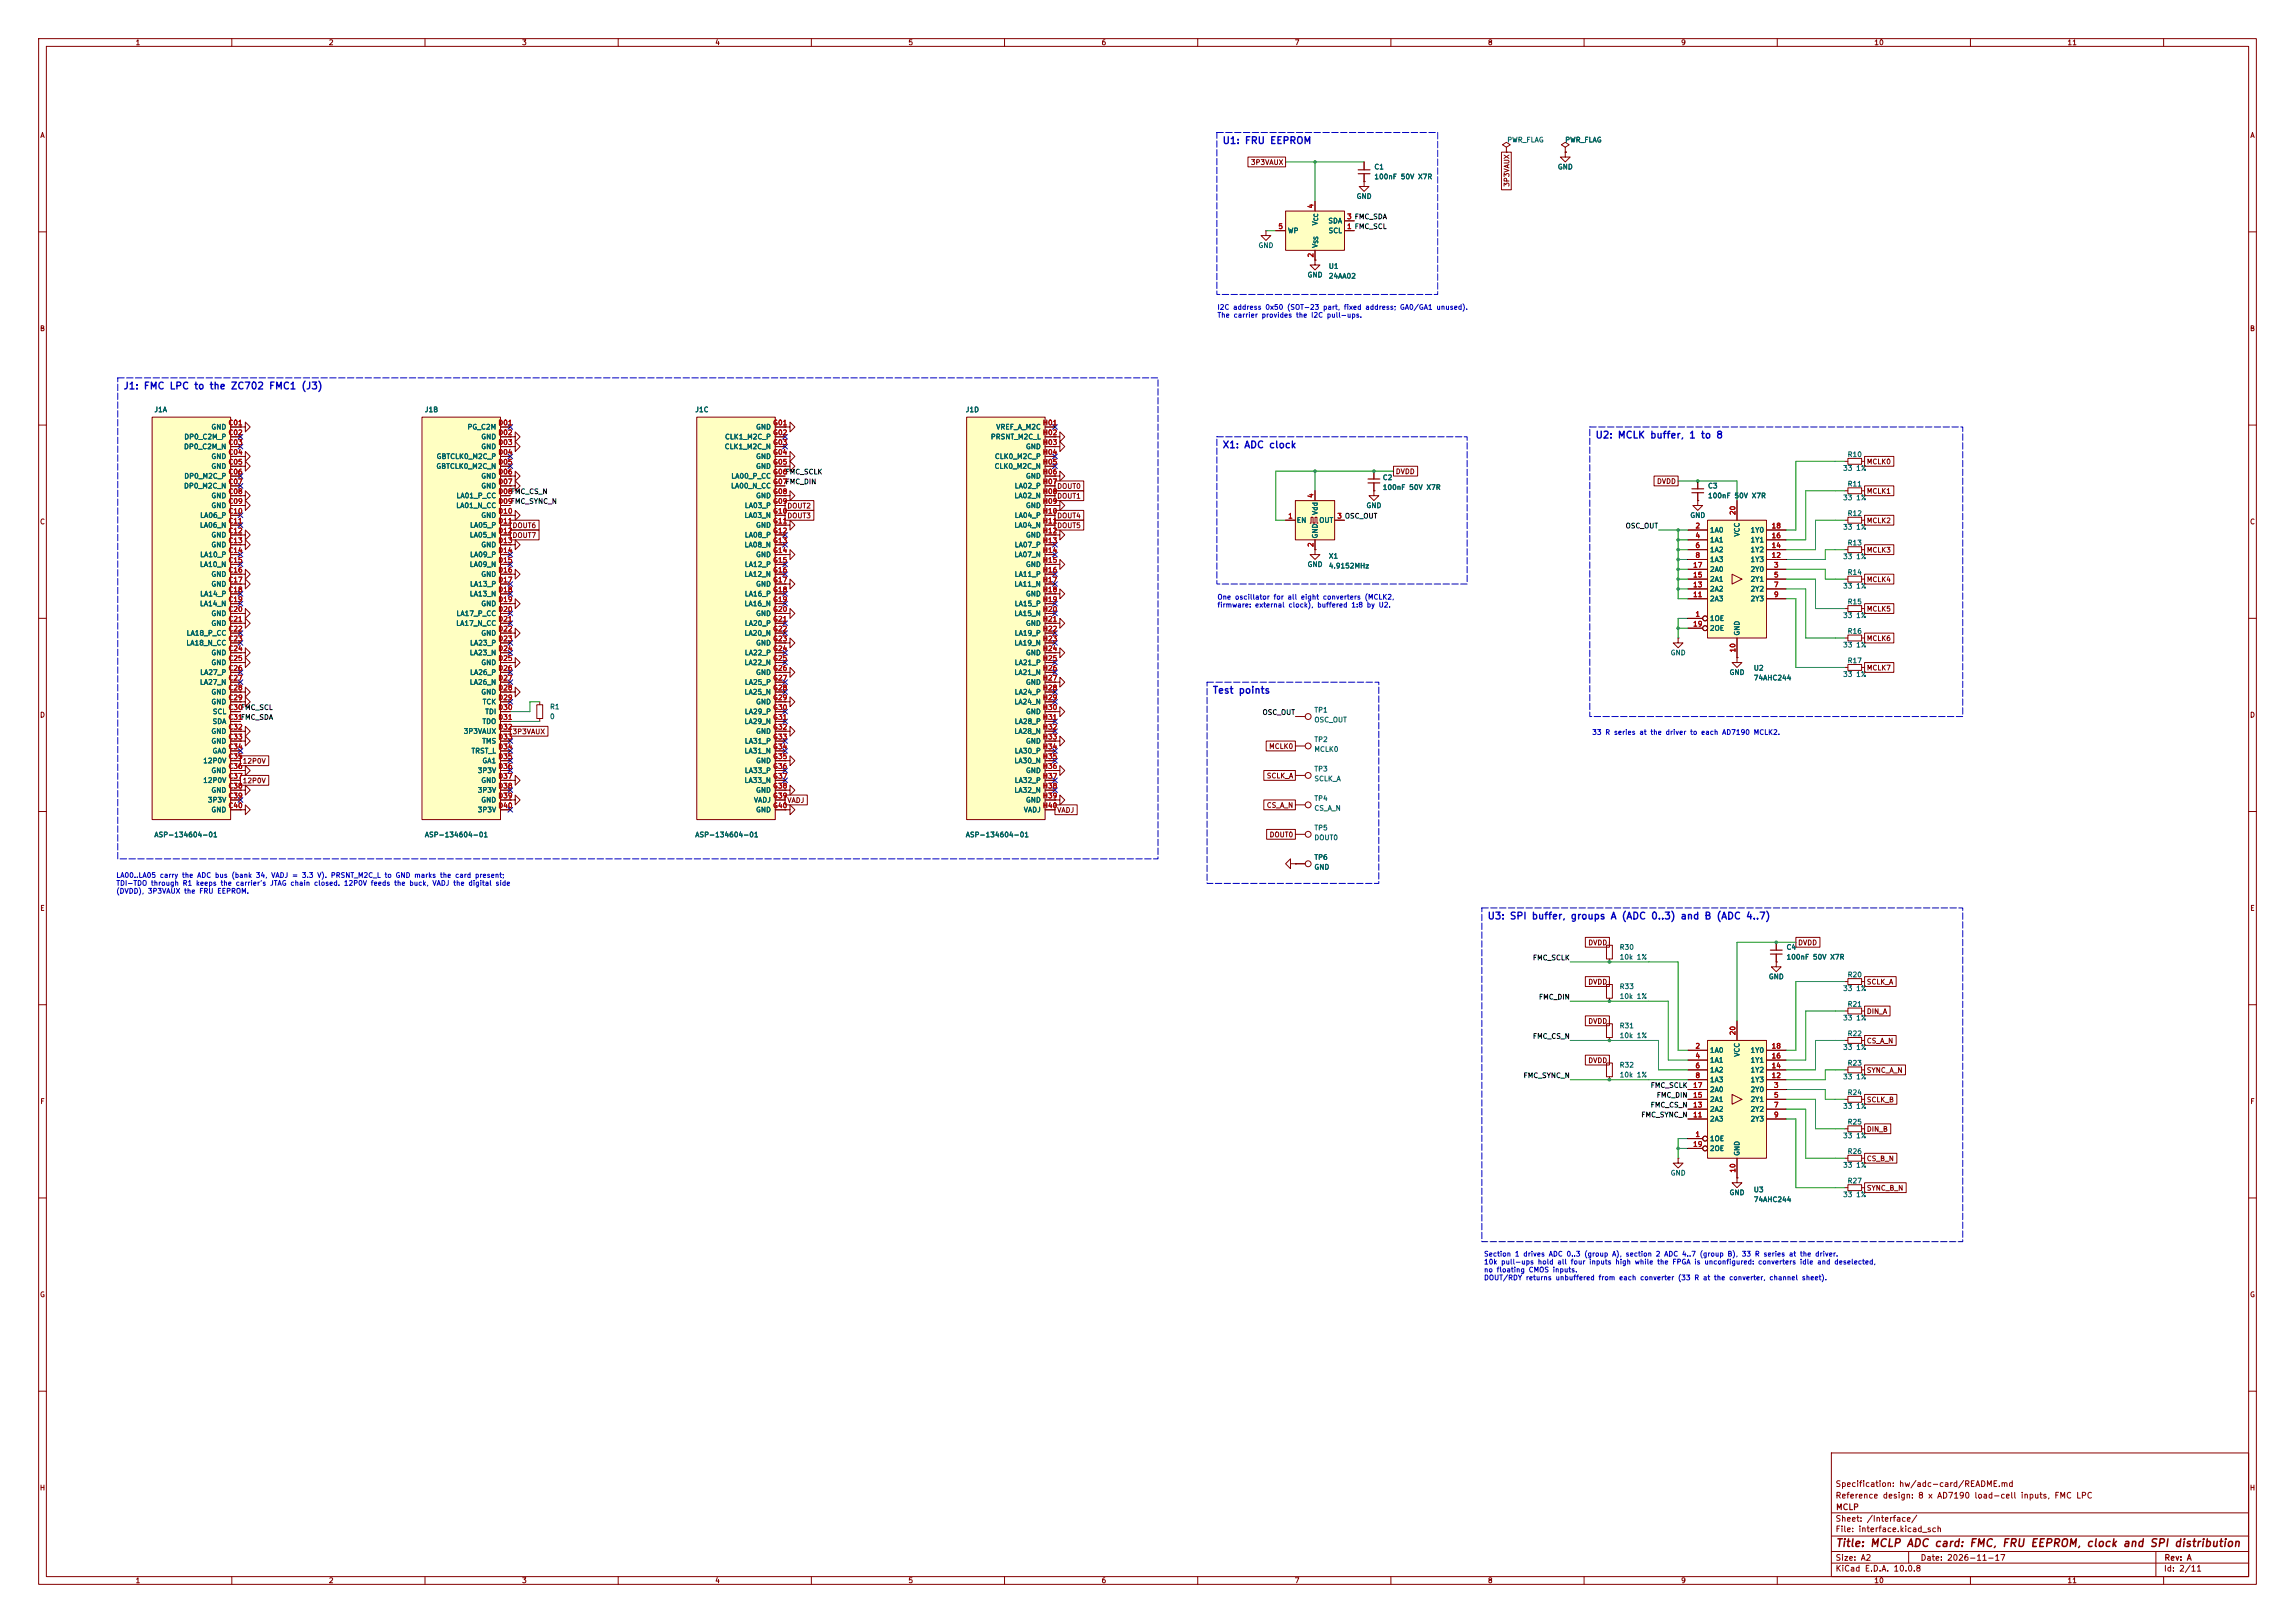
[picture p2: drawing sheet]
<svg xmlns="http://www.w3.org/2000/svg" width="594mm" height="420mm" viewBox="0 0 594 420" stroke-linecap="round" stroke-linejoin="round" font-family="sans-serif">
<defs><g id="words">
<text font-size="2" fill="#840000" x="475" y="400.8">Title: MCLP ADC card: FMC, FRU EEPROM, clock and SPI distribution</text>
<g font-size="1.8" fill="#0000c2">
<text x="316.3" y="37.7">U1: FRU EEPROM</text>
<text x="31.8" y="101.2">J1: FMC LPC to the ZC702 FMC1 (J3)</text>
<text x="412.8" y="113.9">U2: MCLK buffer, 1 to 8</text>
<text x="316.3" y="116.4">X1: ADC clock</text>
<text x="313.7" y="179.9">Test points</text>
<text x="384.9" y="238.4">U3: SPI buffer, groups A (ADC 0..3) and B (ADC 4..7)</text>
</g>
<g font-size="1.5" fill="#840000">
<text x="475" y="388.1">Reference design: 8 x AD7190 load-cell inputs, FMC LPC</text>
<text x="475" y="385.1">Specification: hw/adc-card/README.md</text>
<text x="475" y="394.1">Sheet: /Interface/</text>
<text x="475.1" y="391.1">MCLP</text>
<text x="475" y="396.8">File: interface.kicad_sch</text>
<text x="475" y="407">KiCad E.D.A. 10.0.8</text>
<text x="475" y="404.2">Size: A2</text>
<text x="497" y="404.2">Date: 2026-11-17</text>
<text x="560" y="407">Id: 2/11</text>
<text x="560.1" y="404.2">Rev: A</text>
</g>
<g font-size="1.3" fill="#840000">
<text x="35" y="12">1</text>
<text x="85" y="12">2</text>
<text x="135" y="12">3</text>
<text x="185" y="12">4</text>
<text x="235" y="12">5</text>
<text x="285" y="12">6</text>
<text x="335" y="12">7</text>
<text x="385" y="12">8</text>
<text x="435" y="12">9</text>
<text x="485" y="12">10</text>
<text x="535" y="12">11</text>
<text x="10.3" y="36">A</text>
<text x="582.3" y="36">A</text>
<text x="323.6" y="43">3P3VAUX</text>
<text x="390.9" y="48.5" transform="rotate(-90 390.9 48.5)">3P3VAUX</text>
<text x="10.2" y="86">B</text>
<text x="582.2" y="86">B</text>
<text x="361.1" y="123">DVDD</text>
<text x="428.7" y="125.5">DVDD</text>
<text x="483" y="120.4">MCLK0</text>
<text x="203.6" y="131.9">DOUT2</text>
<text x="273.5" y="126.8">DOUT0</text>
<text x="273.5" y="129.3">DOUT1</text>
<text x="483" y="128.1">MCLK1</text>
<text x="10.2" y="136">C</text>
<text x="132.5" y="136.9">DOUT6</text>
<text x="203.6" y="134.4">DOUT3</text>
<text x="273.5" y="136.9">DOUT5</text>
<text x="273.5" y="134.4">DOUT4</text>
<text x="483" y="135.7">MCLK2</text>
<text x="582.2" y="136">C</text>
<text x="132.5" y="139.5">DOUT7</text>
<text x="483" y="143.3">MCLK3</text>
<text x="483" y="150.9">MCLK4</text>
<text x="483" y="158.5">MCLK5</text>
<text x="483" y="166.2">MCLK6</text>
<text x="483" y="173.8">MCLK7</text>
<text x="10.2" y="186">D</text>
<text x="582.2" y="186">D</text>
<text x="132.5" y="190.3">3P3VAUX</text>
<text x="62.7" y="197.9">12P0V</text>
<text x="328.3" y="194.1">MCLK0</text>
<text x="62.7" y="203">12P0V</text>
<text x="327.7" y="201.7">SCLK_A</text>
<text x="203.6" y="208.1">VADJ</text>
<text x="327.7" y="209.3">CS_A_N</text>
<text x="273.5" y="210.6">VADJ</text>
<text x="328.5" y="217">DOUT0</text>
<text x="10.3" y="236">E</text>
<text x="582.3" y="236">E</text>
<text x="411" y="244.9">DVDD</text>
<text x="465.3" y="244.9">DVDD</text>
<text x="411" y="255.1">DVDD</text>
<text x="483" y="255.1">SCLK_A</text>
<text x="483" y="262.7">DIN_A</text>
<text x="411" y="265.2">DVDD</text>
<text x="411" y="275.4">DVDD</text>
<text x="483" y="270.3">CS_A_N</text>
<text x="483" y="277.9">SYNC_A_N</text>
<text x="10.3" y="286">F</text>
<text x="483" y="285.5">SCLK_B</text>
<text x="582.3" y="286">F</text>
<text x="483" y="293.2">DIN_B</text>
<text x="483" y="300.8">CS_B_N</text>
<text x="483" y="308.4">SYNC_B_N</text>
<text x="10.2" y="336">G</text>
<text x="582.2" y="336">G</text>
<text x="10.2" y="386">H</text>
<text x="582.2" y="386">H</text>
<text x="35" y="410">1</text>
<text x="85" y="410">2</text>
<text x="135" y="410">3</text>
<text x="185" y="410">4</text>
<text x="235" y="410">5</text>
<text x="285" y="410">6</text>
<text x="335" y="410">7</text>
<text x="385" y="410">8</text>
<text x="435" y="410">9</text>
<text x="485" y="410">10</text>
<text x="535" y="410">11</text>
</g>
<g font-size="1.3" fill="#006464">
<text x="390" y="37.2">PWR_FLAG</text>
<text x="405" y="37.2">PWR_FLAG</text>
<text x="355.6" y="44.1">C1</text>
<text x="355.6" y="46.7">100nF 50V X7R</text>
<text x="403.1" y="44.1">GND</text>
<text x="351" y="51.8">GND</text>
<text x="341.3" y="58.5" transform="rotate(-90 341.3 58.5)">V</text>
<text x="343.7" y="58.1">SDA</text>
<text x="325.6" y="64.5">GND</text>
<text x="333.2" y="60.7">WP</text>
<text x="341.3" y="64.3" transform="rotate(-90 341.3 64.3)">V</text>
<text x="343.7" y="60.7">SCL</text>
<text x="343.8" y="69.9">U1</text>
<text x="338.3" y="72.1">GND</text>
<text x="343.8" y="72.4">24AA02</text>
<text x="39.8" y="107">J1A</text>
<text x="109.8" y="107">J1B</text>
<text x="179.8" y="107">J1C</text>
<text x="249.8" y="107">J1D</text>
<text x="47.6" y="114">DP0_C2M_P</text>
<text x="54.6" y="111.5">GND</text>
<text x="120.9" y="111.5">PG_C2M</text>
<text x="124.4" y="114">GND</text>
<text x="187.5" y="114">CLK1_M2C_P</text>
<text x="195.5" y="111.5">GND</text>
<text x="256.3" y="114">PRSNT_M2C_L</text>
<text x="257.7" y="111.5">VREF_A_M2C</text>
<text x="47.5" y="116.5">DP0_C2M_N</text>
<text x="54.6" y="119.1">GND</text>
<text x="112.9" y="119.1">GBTCLK0_M2C_P</text>
<text x="124.4" y="116.5">GND</text>
<text x="187.4" y="116.5">CLK1_M2C_N</text>
<text x="195.5" y="119.1">GND</text>
<text x="257.4" y="119.1">CLK0_M2C_P</text>
<text x="265.4" y="116.5">GND</text>
<text x="478.1" y="118.6">R10</text>
<text x="47.6" y="124.2">DP0_M2C_P</text>
<text x="54.6" y="121.6">GND</text>
<text x="112.8" y="121.6">GBTCLK0_M2C_N</text>
<text x="124.4" y="124.2">GND</text>
<text x="189.1" y="124.2">LA00_P_CC</text>
<text x="195.5" y="121.6">GND</text>
<text x="257.3" y="121.6">CLK0_M2C_N</text>
<text x="265.4" y="124.2">GND</text>
<text x="357.8" y="124.5">C2</text>
<text x="476.9" y="122.1">33 1%</text>
<text x="47.5" y="126.7">DP0_M2C_N</text>
<text x="54.6" y="129.2">GND</text>
<text x="54.6" y="131.8">GND</text>
<text x="118" y="131.8">LA01_N_CC</text>
<text x="118" y="129.2">LA01_P_CC</text>
<text x="124.4" y="126.7">GND</text>
<text x="189.1" y="126.7">LA00_N_CC</text>
<text x="192.6" y="131.8">LA03_P</text>
<text x="195.5" y="129.2">GND</text>
<text x="262.4" y="129.2">LA02_N</text>
<text x="262.5" y="126.7">LA02_P</text>
<text x="265.4" y="131.8">GND</text>
<text x="353.5" y="131.8">GND</text>
<text x="357.8" y="127.1">100nF 50V X7R</text>
<text x="441.9" y="126.7">C3</text>
<text x="441.9" y="129.2">100nF 50V X7R</text>
<text x="476.9" y="129.7">33 1%</text>
<text x="478.1" y="126.2">R11</text>
<text x="51.6" y="136.9">LA06_N</text>
<text x="51.7" y="134.3">LA06_P</text>
<text x="121.5" y="136.9">LA05_P</text>
<text x="124.4" y="134.3">GND</text>
<text x="192.6" y="134.3">LA03_N</text>
<text x="195.5" y="136.9">GND</text>
<text x="262.4" y="136.9">LA04_N</text>
<text x="262.5" y="134.3">LA04_P</text>
<text x="335.5" y="135.6">EN</text>
<text x="341.3" y="133.4" transform="rotate(-90 341.3 133.4)">Vdd</text>
<text x="341.3" y="135.6">OUT</text>
<text x="437.4" y="134.3">GND</text>
<text x="476.9" y="137.4">33 1%</text>
<text x="478.1" y="133.8">R12</text>
<text x="54.6" y="139.4">GND</text>
<text x="54.6" y="141.9">GND</text>
<text x="121.5" y="139.4">LA05_N</text>
<text x="124.4" y="141.9">GND</text>
<text x="192.6" y="141.9">LA08_N</text>
<text x="192.6" y="139.4">LA08_P</text>
<text x="262.5" y="141.9">LA07_P</text>
<text x="265.4" y="139.4">GND</text>
<text x="341.3" y="139.5" transform="rotate(-90 341.3 139.5)">GND</text>
<text x="442.4" y="138.1">1A0</text>
<text x="442.4" y="140.7">1A1</text>
<text x="442.4" y="143.2">1A2</text>
<text x="450.5" y="139" transform="rotate(-90 450.5 139)">VCC</text>
<text x="453" y="143.2">1Y2</text>
<text x="453" y="140.7">1Y1</text>
<text x="453" y="138.1">1Y0</text>
<text x="478.1" y="141.4">R13</text>
<text x="51.6" y="147">LA10_N</text>
<text x="51.7" y="144.5">LA10_P</text>
<text x="54.6" y="149.6">GND</text>
<text x="121.5" y="147">LA09_N</text>
<text x="121.5" y="144.5">LA09_P</text>
<text x="124.4" y="149.6">GND</text>
<text x="192.6" y="149.6">LA12_N</text>
<text x="192.6" y="147">LA12_P</text>
<text x="195.5" y="144.5">GND</text>
<text x="262.4" y="144.5">LA07_N</text>
<text x="262.5" y="149.6">LA11_P</text>
<text x="265.4" y="147">GND</text>
<text x="338.3" y="147">GND</text>
<text x="343.8" y="144.9">X1</text>
<text x="343.8" y="147.4">4.9152MHz</text>
<text x="442.4" y="145.7">1A3</text>
<text x="442.4" y="148.3">2A0</text>
<text x="453" y="148.3">2Y0</text>
<text x="453" y="145.7">1Y3</text>
<text x="476.9" y="145">33 1%</text>
<text x="478.1" y="149">R14</text>
<text x="51.7" y="154.6">LA14_P</text>
<text x="54.6" y="152.1">GND</text>
<text x="121.5" y="154.6">LA13_N</text>
<text x="121.5" y="152.1">LA13_P</text>
<text x="192.6" y="154.6">LA16_P</text>
<text x="195.5" y="152.1">GND</text>
<text x="262.4" y="152.1">LA11_N</text>
<text x="265.4" y="154.6">GND</text>
<text x="442.4" y="155.9">2A3</text>
<text x="442.4" y="153.4">2A2</text>
<text x="442.4" y="150.8">2A1</text>
<text x="453" y="150.8">2Y1</text>
<text x="453" y="153.4">2Y2</text>
<text x="453" y="155.9">2Y3</text>
<text x="476.9" y="152.6">33 1%</text>
<text x="51.6" y="157.2">LA14_N</text>
<text x="54.6" y="159.7">GND</text>
<text x="118" y="159.7">LA17_P_CC</text>
<text x="124.4" y="157.2">GND</text>
<text x="192.6" y="157.2">LA16_N</text>
<text x="195.5" y="159.7">GND</text>
<text x="262.4" y="159.7">LA15_N</text>
<text x="262.5" y="157.2">LA15_P</text>
<text x="442.4" y="161">1OE</text>
<text x="476.9" y="160.2">33 1%</text>
<text x="478.1" y="156.7">R15</text>
<text x="48.1" y="167.3">LA18_N_CC</text>
<text x="48.2" y="164.8">LA18_P_CC</text>
<text x="54.6" y="162.3">GND</text>
<text x="118" y="162.3">LA17_N_CC</text>
<text x="121.5" y="167.3">LA23_P</text>
<text x="124.4" y="164.8">GND</text>
<text x="192.6" y="164.8">LA20_N</text>
<text x="192.6" y="162.3">LA20_P</text>
<text x="195.5" y="167.3">GND</text>
<text x="262.4" y="167.3">LA19_N</text>
<text x="262.5" y="164.8">LA19_P</text>
<text x="265.4" y="162.3">GND</text>
<text x="442.4" y="163.5">2OE</text>
<text x="450.5" y="164.6" transform="rotate(-90 450.5 164.6)">GND</text>
<text x="476.9" y="167.8">33 1%</text>
<text x="478.1" y="164.3">R16</text>
<text x="54.6" y="169.9">GND</text>
<text x="54.6" y="172.4">GND</text>
<text x="121.5" y="169.9">LA23_N</text>
<text x="124.4" y="172.4">GND</text>
<text x="192.6" y="172.4">LA22_N</text>
<text x="192.6" y="169.9">LA22_P</text>
<text x="262.5" y="172.4">LA21_P</text>
<text x="265.4" y="169.9">GND</text>
<text x="432.3" y="169.9">GND</text>
<text x="453.8" y="173.8">U2</text>
<text x="478.1" y="171.9">R17</text>
<text x="51.6" y="177.5">LA27_N</text>
<text x="51.7" y="175">LA27_P</text>
<text x="121.5" y="177.5">LA26_N</text>
<text x="121.5" y="175">LA26_P</text>
<text x="192.6" y="177.5">LA25_P</text>
<text x="195.5" y="175">GND</text>
<text x="262.4" y="175">LA21_N</text>
<text x="265.4" y="177.5">GND</text>
<text x="447.5" y="175">GND</text>
<text x="453.8" y="176.4">74AHC244</text>
<text x="476.9" y="175.5">33 1%</text>
<text x="54.6" y="180">GND</text>
<text x="54.6" y="182.6">GND</text>
<text x="54.9" y="185.1">SCL</text>
<text x="124.4" y="180">GND</text>
<text x="124.8" y="182.6">TCK</text>
<text x="125.5" y="185.1">TDI</text>
<text x="142.2" y="183.8">R1</text>
<text x="192.6" y="180">LA25_N</text>
<text x="192.6" y="185.1">LA29_P</text>
<text x="195.5" y="182.6">GND</text>
<text x="262.4" y="182.6">LA24_N</text>
<text x="262.5" y="180">LA24_P</text>
<text x="265.4" y="185.1">GND</text>
<text x="340.1" y="184.7">TP1</text>
<text x="54.6" y="190.2">GND</text>
<text x="54.9" y="187.7">SDA</text>
<text x="119.9" y="190.2">3P3VAUX</text>
<text x="124.7" y="187.7">TDO</text>
<text x="142.2" y="186.4">0</text>
<text x="192.6" y="187.7">LA29_N</text>
<text x="195.5" y="190.2">GND</text>
<text x="262.4" y="190.2">LA28_N</text>
<text x="262.5" y="187.7">LA28_P</text>
<text x="340.1" y="187.2">OSC_OUT</text>
<text x="52.5" y="197.8">12P0V</text>
<text x="54.6" y="192.7">GND</text>
<text x="54.9" y="195.3">GA0</text>
<text x="121.9" y="195.3">TRST_L</text>
<text x="124.7" y="192.7">TMS</text>
<text x="124.7" y="197.8">GA1</text>
<text x="192.6" y="195.3">LA31_N</text>
<text x="192.6" y="192.7">LA31_P</text>
<text x="195.5" y="197.8">GND</text>
<text x="262.4" y="197.8">LA30_N</text>
<text x="262.5" y="195.3">LA30_P</text>
<text x="265.4" y="192.7">GND</text>
<text x="340.1" y="192.3">TP2</text>
<text x="340.1" y="194.9">MCLK0</text>
<text x="52.5" y="202.9">12P0V</text>
<text x="54.6" y="200.4">GND</text>
<text x="123.5" y="200.4">3P3V</text>
<text x="124.4" y="202.9">GND</text>
<text x="192.6" y="202.9">LA33_N</text>
<text x="192.6" y="200.4">LA33_P</text>
<text x="262.5" y="202.9">LA32_P</text>
<text x="265.4" y="200.4">GND</text>
<text x="340.1" y="199.9">TP3</text>
<text x="340.1" y="202.5">SCLK_A</text>
<text x="53.7" y="208">3P3V</text>
<text x="54.6" y="205.4">GND</text>
<text x="123.5" y="205.4">3P3V</text>
<text x="124.4" y="208">GND</text>
<text x="195" y="208">VADJ</text>
<text x="195.5" y="205.4">GND</text>
<text x="262.4" y="205.4">LA32_N</text>
<text x="265.4" y="208">GND</text>
<text x="340.1" y="207.6">TP4</text>
<text x="54.6" y="210.5">GND</text>
<text x="123.5" y="210.5">3P3V</text>
<text x="195.5" y="210.5">GND</text>
<text x="264.9" y="210.5">VADJ</text>
<text x="340.1" y="210.1">CS_A_N</text>
<text x="340.1" y="215.2">TP5</text>
<text x="39.8" y="217">ASP-134604-01</text>
<text x="109.8" y="217">ASP-134604-01</text>
<text x="179.8" y="217">ASP-134604-01</text>
<text x="249.8" y="217">ASP-134604-01</text>
<text x="340.1" y="217.7">DOUT0</text>
<text x="340.1" y="222.8">TP6</text>
<text x="340.1" y="225.3">GND</text>
<text x="419.1" y="246.1">R30</text>
<text x="419.1" y="248.6">10k 1%</text>
<text x="462.3" y="246.1">C4</text>
<text x="462.3" y="248.6">100nF 50V X7R</text>
<text x="419.1" y="256.2">R33</text>
<text x="457.7" y="253.7">GND</text>
<text x="476.9" y="256.7">33 1%</text>
<text x="478.1" y="253.2">R20</text>
<text x="419.1" y="258.8">10k 1%</text>
<text x="478.1" y="260.8">R21</text>
<text x="419.1" y="266.4">R31</text>
<text x="419.1" y="268.9">10k 1%</text>
<text x="476.9" y="264.4">33 1%</text>
<text x="478.1" y="268.4">R22</text>
<text x="442.4" y="272.7">1A0</text>
<text x="442.4" y="275.3">1A1</text>
<text x="450.5" y="273.6" transform="rotate(-90 450.5 273.6)">VCC</text>
<text x="453" y="275.3">1Y1</text>
<text x="453" y="272.7">1Y0</text>
<text x="476.9" y="272">33 1%</text>
<text x="419.1" y="276.6">R32</text>
<text x="419.1" y="279.1">10k 1%</text>
<text x="442.4" y="277.8">1A2</text>
<text x="442.4" y="280.4">1A3</text>
<text x="453" y="280.4">1Y3</text>
<text x="453" y="277.8">1Y2</text>
<text x="476.9" y="279.6">33 1%</text>
<text x="478.1" y="276">R23</text>
<text x="442.4" y="288">2A2</text>
<text x="442.4" y="285.4">2A1</text>
<text x="442.4" y="282.9">2A0</text>
<text x="453" y="282.9">2Y0</text>
<text x="453" y="285.4">2Y1</text>
<text x="453" y="288">2Y2</text>
<text x="476.9" y="287.2">33 1%</text>
<text x="478.1" y="283.7">R24</text>
<text x="442.4" y="290.5">2A3</text>
<text x="453" y="290.5">2Y3</text>
<text x="478.1" y="291.3">R25</text>
<text x="442.4" y="295.6">1OE</text>
<text x="442.4" y="298.1">2OE</text>
<text x="450.5" y="299.2" transform="rotate(-90 450.5 299.2)">GND</text>
<text x="476.9" y="294.8">33 1%</text>
<text x="478.1" y="298.9">R26</text>
<text x="432.3" y="304.5">GND</text>
<text x="476.9" y="302.5">33 1%</text>
<text x="447.5" y="309.6">GND</text>
<text x="453.8" y="308.8">U3</text>
<text x="453.8" y="311.4">74AHC244</text>
<text x="476.9" y="310.1">33 1%</text>
<text x="478.1" y="306.5">R27</text>
</g>
<g font-size="1.3" fill="#a90000">
<text x="330.7" y="59.6">5</text>
<text x="340.2" y="54.1" transform="rotate(-90 340.2 54.1)">4</text>
<text x="348.5" y="59.6">1 FMC_SCL</text>
<text x="348.5" y="57">3 FMC_SDA</text>
<text x="348.5" y="59.6">1</text>
<text x="348.5" y="57">3</text>
<text x="340.2" y="66.8" transform="rotate(-90 340.2 66.8)">2</text>
<text x="59" y="110.4">C01</text>
<text x="59" y="112.9">C02</text>
<text x="128.8" y="110.4">D01</text>
<text x="128.8" y="112.9">D02</text>
<text x="200" y="110.4">G01</text>
<text x="200" y="112.9">G02</text>
<text x="269.8" y="110.4">H01</text>
<text x="269.8" y="112.9">H02</text>
<text x="59" y="115.4">C03</text>
<text x="59" y="118">C04</text>
<text x="128.8" y="115.4">D03</text>
<text x="128.8" y="118">D04</text>
<text x="200" y="115.4">G03</text>
<text x="200" y="118">G04</text>
<text x="269.8" y="115.4">H03</text>
<text x="269.8" y="118">H04</text>
<text x="59" y="120.5">C05</text>
<text x="59" y="123.1">C06</text>
<text x="59" y="125.6">C07</text>
<text x="128.8" y="120.5">D05</text>
<text x="128.8" y="123.1">D06</text>
<text x="128.8" y="125.6">D07</text>
<text x="200" y="120.5">G05</text>
<text x="200" y="123.1">G06</text>
<text x="200" y="125.6">G07</text>
<text x="269.8" y="120.5">H05</text>
<text x="269.8" y="123.1">H06</text>
<text x="269.8" y="125.6">H07</text>
<text x="59" y="128.1">C08</text>
<text x="59" y="130.7">C09</text>
<text x="128.8" y="128.1">D08</text>
<text x="128.8" y="130.7">D09</text>
<text x="200" y="128.1">G08</text>
<text x="200" y="130.7">G09</text>
<text x="269.8" y="128.1">H08</text>
<text x="269.8" y="130.7">H09</text>
<text x="340.2" y="129" transform="rotate(-90 340.2 129)">4</text>
<text x="59" y="133.2">C10</text>
<text x="59" y="135.8">C11</text>
<text x="128.8" y="133.2">D10</text>
<text x="128.8" y="135.8">D11</text>
<text x="200" y="133.2">G10</text>
<text x="200" y="135.8">G11</text>
<text x="269.8" y="133.2">H10</text>
<text x="269.8" y="135.8">H11</text>
<text x="333.3" y="134.5">1</text>
<text x="346" y="134.5">3 OSC_OUT</text>
<text x="346" y="134.5">3</text>
<text x="438.7" y="137">2</text>
<text x="449.4" y="133.4" transform="rotate(-90 449.4 133.4)">20</text>
<text x="458.4" y="137">18</text>
<text x="59" y="138.3">C12</text>
<text x="59" y="140.8">C13</text>
<text x="59" y="143.4">C14</text>
<text x="128.8" y="138.3">D12</text>
<text x="128.8" y="140.8">D13</text>
<text x="128.8" y="143.4">D14</text>
<text x="200" y="138.3">G12</text>
<text x="200" y="140.8">G13</text>
<text x="200" y="143.4">G14</text>
<text x="269.8" y="138.3">H12</text>
<text x="269.8" y="140.8">H13</text>
<text x="269.8" y="143.4">H14</text>
<text x="340.2" y="141.7" transform="rotate(-90 340.2 141.7)">2</text>
<text x="438.7" y="139.6">4</text>
<text x="438.7" y="142.1">6</text>
<text x="458.4" y="142.1">14</text>
<text x="458.4" y="139.6">16</text>
<text x="59" y="145.9">C15</text>
<text x="59" y="148.5">C16</text>
<text x="128.8" y="145.9">D15</text>
<text x="128.8" y="148.5">D16</text>
<text x="200" y="145.9">G15</text>
<text x="200" y="148.5">G16</text>
<text x="269.8" y="145.9">H15</text>
<text x="269.8" y="148.5">H16</text>
<text x="438.1" y="149.7">15</text>
<text x="438.1" y="147.2">17</text>
<text x="438.7" y="144.6">8</text>
<text x="458.4" y="144.6">12</text>
<text x="459" y="147.2">3</text>
<text x="459" y="149.7">5</text>
<text x="59" y="151">C17</text>
<text x="59" y="153.5">C18</text>
<text x="128.8" y="151">D17</text>
<text x="128.8" y="153.5">D18</text>
<text x="200" y="151">G17</text>
<text x="200" y="153.5">G18</text>
<text x="269.8" y="151">H17</text>
<text x="269.8" y="153.5">H18</text>
<text x="438.1" y="154.8">11</text>
<text x="438.1" y="152.3">13</text>
<text x="459" y="152.3">7</text>
<text x="459" y="154.8">9</text>
<text x="59" y="156.1">C19</text>
<text x="59" y="158.6">C20</text>
<text x="59" y="161.2">C21</text>
<text x="128.8" y="156.1">D19</text>
<text x="128.8" y="158.6">D20</text>
<text x="128.8" y="161.2">D21</text>
<text x="200" y="156.1">G19</text>
<text x="200" y="158.6">G20</text>
<text x="200" y="161.2">G21</text>
<text x="269.8" y="156.1">H19</text>
<text x="269.8" y="158.6">H20</text>
<text x="269.8" y="161.2">H21</text>
<text x="438.7" y="159.9">1</text>
<text x="59" y="163.7">C22</text>
<text x="59" y="166.2">C23</text>
<text x="128.8" y="163.7">D22</text>
<text x="128.8" y="166.2">D23</text>
<text x="200" y="163.7">G22</text>
<text x="200" y="166.2">G23</text>
<text x="269.8" y="163.7">H22</text>
<text x="269.8" y="166.2">H23</text>
<text x="438.1" y="162.4">19</text>
<text x="59" y="168.8">C24</text>
<text x="59" y="171.3">C25</text>
<text x="59" y="173.9">C26</text>
<text x="128.8" y="168.8">D24</text>
<text x="128.8" y="171.3">D25</text>
<text x="128.8" y="173.9">D26</text>
<text x="200" y="168.8">G24</text>
<text x="200" y="171.3">G25</text>
<text x="200" y="173.9">G26</text>
<text x="269.8" y="168.8">H24</text>
<text x="269.8" y="171.3">H25</text>
<text x="269.8" y="173.9">H26</text>
<text x="449.4" y="169" transform="rotate(-90 449.4 169)">10</text>
<text x="59" y="176.4">C27</text>
<text x="59" y="178.9">C28</text>
<text x="128.8" y="176.4">D27</text>
<text x="128.8" y="178.9">D28</text>
<text x="200" y="176.4">G27</text>
<text x="200" y="178.9">G28</text>
<text x="269.8" y="176.4">H27</text>
<text x="269.8" y="178.9">H28</text>
<text x="59" y="181.5">C29</text>
<text x="59" y="184">C30</text>
<text x="128.8" y="181.5">D29</text>
<text x="128.8" y="184">D30</text>
<text x="200" y="181.5">G29</text>
<text x="200" y="184">G30</text>
<text x="269.8" y="181.5">H29</text>
<text x="269.8" y="184">H30</text>
<text x="59" y="186.6">C31</text>
<text x="59" y="189.1">C32</text>
<text x="59" y="191.6">C33</text>
<text x="128.8" y="186.6">D31</text>
<text x="128.8" y="189.1">D32</text>
<text x="128.8" y="191.6">D33</text>
<text x="200" y="186.6">G31</text>
<text x="200" y="189.1">G32</text>
<text x="200" y="191.6">G33</text>
<text x="269.8" y="186.6">H31</text>
<text x="269.8" y="189.1">H32</text>
<text x="269.8" y="191.6">H33</text>
<text x="59" y="194.2">C34</text>
<text x="59" y="196.7">C35</text>
<text x="128.8" y="194.2">D34</text>
<text x="128.8" y="196.7">D35</text>
<text x="200" y="194.2">G34</text>
<text x="200" y="196.7">G35</text>
<text x="269.8" y="194.2">H34</text>
<text x="269.8" y="196.7">H35</text>
<text x="59" y="199.3">C36</text>
<text x="59" y="201.8">C37</text>
<text x="128.8" y="199.3">D36</text>
<text x="128.8" y="201.8">D37</text>
<text x="200" y="199.3">G36</text>
<text x="200" y="201.8">G37</text>
<text x="269.8" y="199.3">H36</text>
<text x="269.8" y="201.8">H37</text>
<text x="59" y="204.3">C38</text>
<text x="59" y="206.9">C39</text>
<text x="59" y="209.4">C40</text>
<text x="128.8" y="204.3">D38</text>
<text x="128.8" y="206.9">D39</text>
<text x="128.8" y="209.4">D40</text>
<text x="200" y="204.3">G38</text>
<text x="200" y="206.9">G39</text>
<text x="200" y="209.4">G40</text>
<text x="269.8" y="204.3">H38</text>
<text x="269.8" y="206.9">H39</text>
<text x="269.8" y="209.4">H40</text>
<text x="449.4" y="268" transform="rotate(-90 449.4 268)">20</text>
<text x="438.7" y="271.6">2</text>
<text x="438.7" y="274.2">4</text>
<text x="458.4" y="274.2">16</text>
<text x="458.4" y="271.6">18</text>
<text x="438.1" y="281.8">17</text>
<text x="438.7" y="276.7">6</text>
<text x="438.7" y="279.3">8</text>
<text x="458.4" y="279.3">12</text>
<text x="458.4" y="276.7">14</text>
<text x="459" y="281.8">3</text>
<text x="438.1" y="286.9">13</text>
<text x="438.1" y="284.3">15</text>
<text x="459" y="284.3">5</text>
<text x="459" y="286.9">7</text>
<text x="438.1" y="289.4">11</text>
<text x="459" y="289.4">9</text>
<text x="438.1" y="297">19</text>
<text x="438.7" y="294.5">1</text>
<text x="449.4" y="303.6" transform="rotate(-90 449.4 303.6)">10</text>
</g>
<g font-size="1.3" fill="#0000c2">
<text x="315" y="80.5">I2C address 0x50 (SOT-23 part, fixed address; GA0/GA1 unused).</text>
<text x="315" y="82.5">The carrier provides the I2C pull-ups.</text>
<text x="315" y="155.5">One oscillator for all eight converters (MCLK2,</text>
<text x="315" y="157.5">firmware: external clock), buffered 1:8 by U2.</text>
<text x="412" y="190.5">33 R series at the driver to each AD7190 MCLK2.</text>
<text x="30" y="227.5">LA00..LA05 carry the ADC bus (bank 34, VADJ = 3.3 V). PRSNT_M2C_L to GND marks the card present;</text>
<text x="30" y="229.5">TDI-TDO through R1 keeps the carrier's JTAG chain closed. 12P0V feeds the buck, VADJ the digital side</text>
<text x="30" y="231.5">(DVDD), 3P3VAUX the FRU EEPROM.</text>
<text x="384" y="325.5">Section 1 drives ADC 0..3 (group A), section 2 ADC 4..7 (group B), 33 R series at the driver.</text>
<text x="384" y="327.5">10k pull-ups hold all four inputs high while the FPGA is unconfigured: converters idle and deselected,</text>
<text x="384" y="329.5">no floating CMOS inputs.</text>
<text x="384" y="331.6">DOUT/RDY returns unbuffered from each converter (33 R at the converter, channel sheet).</text>
</g>
<g font-size="1.3" fill="#0f0f0f">
<text x="203.2" y="125.6">FMC_DIN</text>
<text x="203.2" y="123.1">FMC_SCLK</text>
<text x="132.1" y="130.7">FMC_SYNC_N</text>
<text x="132.1" y="128.1">FMC_CS_N</text>
<text x="420.6" y="137">OSC_OUT</text>
<text x="62.2" y="184">FMC_SCL</text>
<text x="326.6" y="185.3">OSC_OUT</text>
<text x="62.2" y="186.6">FMC_SDA</text>
<text x="396.6" y="248.8">FMC_SCLK</text>
<text x="398.2" y="259">FMC_DIN</text>
<text x="396.6" y="269.1">FMC_CS_N</text>
<text x="394.2" y="279.3">FMC_SYNC_N</text>
<text x="427.1" y="281.8">FMC_SCLK</text>
<text x="427.1" y="286.9">FMC_CS_N</text>
<text x="428.7" y="284.4">FMC_DIN</text>
<text x="424.7" y="289.4">FMC_SYNC_N</text>
</g>
<g font-size="1" fill="#006464">
<text x="341.4" y="57.4" transform="rotate(-90 341.4 57.4)">CC</text>
<text x="341.4" y="63.2" transform="rotate(-90 341.4 63.2)">SS</text>
</g>
</g></defs>
<g fill="none" stroke="#840000" stroke-width=".26">
<path d="M10 10h574v400h-574zM12 12h570v396h-570zM60 10v2M110 10v2M160 10v2M210 10v2M260 10v2M310 10v2M360 10v2M410 10v2M460 10v2M510 10v2"/>
<path d="M560 10v2M10 60h2M582 60h2M10 110h2M582 110h2M10 160h2M582 160h2M62.2 199.4h1.3v-1.3l1.3 1.3-1.3 1.3v-1.3M62.2 199.4h.1M138.9 182.4h1.6v3.5h-1.6zM139.7 181.6v.8M139.7 185.9v.8"/>
<path d="M10 210h2M132.1 207h1.2v-1.3l1.3 1.3-1.3 1.3v-1.3M132.1 207h.1M582 210h2M10 260h2M415.8 264.9h1.5v3.6h-1.5zM416.6 264.2v.7M416.6 268.5v.7M582 260h2M10 310h2M582 310h2M10 360h2"/>
<path d="M474 376h108v32h-108zM582 360h2M474 397.5h108M474 391.5h108M60 408v2M110 408v2M160 408v2M210 408v2M260 408v2M310 408v2M360 408v2M410 408v2"/>
<path d="M460 408v2M474 404.5h108M474 401.5h108M494 401.5v3M510 408v2M558 401.5v6.5M560 408v2"/>
</g>
<path d="M39.4 108h20.3v104.1h-20.3z" fill="#ffffc2"/>
<g fill="none" stroke="#840000" stroke-width=".26">
<path d="M39.4 108h20.3v104.1h-20.3zM59.7 110.5h2.5M59.7 113h2.5M59.7 115.6h2.5M59.7 118.1h2.5M62.2 110.5h1.3v-1.3l1.3 1.3-1.3 1.3v-1.3M62.2 110.5h.1M59.7 120.7h2.5M59.7 123.2h2.5M59.7 125.7h2.5M59.7 128.3h2.5M59.7 130.8h2.5"/>
<path d="M59.7 133.4h2.5M59.7 135.9h2.5M59.7 138.4h2.5M59.7 141h2.5M59.7 143.5h2.5M59.7 146.1h2.5M59.7 148.6h2.5M59.7 151.1h2.5M59.7 153.7h2.5M59.7 156.2h2.5M59.7 158.8h2.5M62.2 158.8h1.3v-1.3l1.3 1.3-1.3 1.2v-1.2"/>
<path d="M62.2 158.8h.1M62.2 151.1h1.3v-1.2l1.3 1.2-1.3 1.3v-1.3M62.2 151.1h.1M59.7 161.3h2.5M59.7 163.8h2.5M59.7 166.4h2.5M59.7 168.9h2.5M59.7 171.5h2.5M59.7 174h2.5M59.7 176.5h2.5M59.7 179.1h2.5M62.2 171.5h1.3v-1.3l1.3 1.3-1.3 1.2v-1.2"/>
<path d="M62.2 171.5h.1M62.2 179.1h1.3v-1.3l1.3 1.3-1.3 1.2v-1.2M62.2 179.1h.1M62.2 161.3h1.3v-1.3l1.3 1.3-1.3 1.3v-1.3M62.2 161.3h.1M62.2 168.9h1.3v-1.3l1.3 1.3-1.3 1.3v-1.3M62.2 168.9h.1M59.7 181.6h2.5M59.7 184.2h2.5M59.7 186.7h2.5M59.7 189.2h2.5M59.7 191.8h2.5"/>
<path d="M59.7 194.3h2.5M59.7 196.9h2.5M59.7 199.4h2.5M62.2 181.6h1.3v-1.3l1.3 1.3-1.3 1.3v-1.3M62.2 181.6h.1M59.7 201.9h2.5M59.7 204.5h2.5M59.7 207h2.5M59.7 209.6h2.5M62.2 209.6h1.3v-1.3l1.3 1.3-1.3 1.2v-1.2M62.2 209.6h.1M62.2 204.5h1.3v-1.3l1.3 1.3-1.3 1.2v-1.2"/>
<path d="M62.2 204.5h.1M203.2 209.6h1.3v-1.3l1.2 1.3-1.2 1.2v-1.2M203.2 209.6h.1M203.2 204.5h1.3v-1.3l1.2 1.3-1.2 1.2v-1.2M203.2 204.5h.1M477.5 254h.8M478.3 253.2h3.5v1.6h-3.5zM481.8 254h.8M415.8 275.1h1.5v3.5h-1.5zM416.6 274.3v.8M416.6 278.6v.8M477.5 269.2h.8"/>
<path d="M477.5 276.9h.8M477.5 261.6h.8M478.3 268.5h3.5v1.5h-3.5zM478.3 276.1h3.5v1.5h-3.5zM478.3 260.9h3.5v1.5h-3.5zM481.8 269.2h.8M481.8 276.9h.8M481.8 261.6h.8M477.5 292.1h.8M477.5 299.7h.8M478.3 291.3h3.5v1.6h-3.5zM478.3 299h3.5v1.5h-3.5z"/>
<path d="M481.8 292.1h.8M481.8 299.7h.8"/>
</g>
<path d="M180.3 108h20.4v104.1h-20.4z" fill="#ffffc2"/>
<g fill="none" stroke="#840000" stroke-width=".26">
<path d="M180.3 108h20.4v104.1h-20.4zM200.7 110.5h2.5M200.7 113h2.5M200.7 115.6h2.5M200.7 118.1h2.5M203.2 110.5h1.3v-1.3l1.2 1.3-1.2 1.3v-1.3M203.2 110.5h.1M200.7 120.7h2.5M200.7 123.2h2.5M200.7 125.7h2.5M200.7 128.3h2.5M200.7 130.8h2.5"/>
<path d="M200.7 133.4h2.5M200.7 135.9h2.5M200.7 138.4h2.5M200.7 141h2.5M200.7 143.5h2.5M200.7 146.1h2.5M200.7 148.6h2.5M200.7 151.1h2.5M200.7 153.7h2.5M200.7 156.2h2.5M200.7 158.8h2.5M200.7 161.3h2.5"/>
<path d="M200.7 163.8h2.5M200.7 166.4h2.5M200.7 168.9h2.5M200.7 171.5h2.5M200.7 174h2.5M200.7 176.5h2.5M200.7 179.1h2.5M200.7 181.6h2.5M200.7 184.2h2.5M200.7 186.7h2.5M200.7 189.2h2.5M200.7 191.8h2.5"/>
<path d="M200.7 194.3h2.5M200.7 196.9h2.5M200.7 199.4h2.5M200.7 201.9h2.5M200.7 204.5h2.5M200.7 207h2.5M200.7 209.6h2.5"/>
</g>
<path d="M250.2 108h20.3v104.1h-20.3z" fill="#ffffc2"/>
<g fill="none" stroke="#840000" stroke-width=".26">
<path d="M250.2 108h20.3v104.1h-20.3zM270.5 110.5h2.5M270.5 113h2.5M270.5 115.6h2.5M270.5 118.1h2.5M270.5 120.7h2.5M270.5 123.2h2.5M270.5 125.7h2.5M270.5 128.3h2.5M270.5 130.8h2.5M270.5 133.4h2.5M270.5 135.9h2.5"/>
<path d="M270.5 138.4h2.5M477.5 127h.8M477.5 134.6h.8M478.3 126.2h3.5v1.6h-3.5zM478.3 133.9h3.5v1.5h-3.5zM481.8 127h.8M481.8 134.6h.8M270.5 141h2.5M270.5 143.5h2.5M270.5 146.1h2.5M270.5 148.6h2.5M270.5 151.1h2.5"/>
<path d="M270.5 153.7h2.5M270.5 156.2h2.5M270.5 158.8h2.5M273 153.7h1.3v-1.3l1.3 1.3-1.3 1.2v-1.2M273 153.7h.1M477.5 157.5h.8M478.3 156.7h3.5v1.5h-3.5zM481.8 157.5h.8M270.5 161.3h2.5M270.5 163.8h2.5M270.5 166.4h2.5M270.5 168.9h2.5"/>
<path d="M270.5 171.5h2.5M270.5 174h2.5M270.5 176.5h2.5M270.5 179.1h2.5M477.5 165.1h.8M478.3 164.3h3.5v1.6h-3.5zM481.8 165.1h.8M62.2 191.8h1.3v-1.3l1.3 1.3-1.3 1.2v-1.2M62.2 191.8h.1M62.2 189.2h1.3v-1.2l1.3 1.2-1.3 1.3v-1.3M62.2 189.2h.1M270.5 181.6h2.5"/>
<path d="M270.5 184.2h2.5M270.5 186.7h2.5M270.5 189.2h2.5M270.5 191.8h2.5M270.5 194.3h2.5M270.5 196.9h2.5M270.5 199.4h2.5M335.3 185.4h2.5M335.3 193h2.5M270.5 201.9h2.5M270.5 204.5h2.5M270.5 207h2.5"/>
<path d="M270.5 209.6h2.5M335.3 208.3h2.5M335.3 200.7h2.5M335.3 215.9h2.5M334 223.5v-1.2l-1.3 1.2 1.3 1.3v-1.3h1.3M335.3 223.5h.1M335.3 223.5h2.5M477.5 284.5h.8M478.3 283.7h3.5v1.5h-3.5zM481.8 284.5h.8"/>
<circle cx="338.6" cy="185.4" r=".76"/>
<circle cx="338.6" cy="193" r=".76"/>
<circle cx="338.6" cy="215.9" r=".76"/>
<circle cx="338.6" cy="208.3" r=".76"/>
<circle cx="338.6" cy="200.7" r=".76"/>
<circle cx="338.6" cy="223.5" r=".76"/>
</g>
<path d="M335.3 129.5h10.1v10.2h-10.1z" fill="#ffffc2"/>
<path d="M332.7 134.6h2.6M335.3 129.5h10.1v10.2h-10.1zM339.1 135.4h.2v-1.5h.6v1.5h.5v-1.5h.5v1.5h.2M340.4 127v2.5M340.4 139.7v2.5M345.4 134.6h2.6M340.4 142.2v1.3h1.2l-1.2 1.3-1.3-1.3h1.3M340.4 142.2h.1" fill="none" stroke="#840000" stroke-width=".26"/>
<path d="M332.7 54.6h15.3v10.2h-15.3z" fill="#ffffc2"/>
<g fill="none" stroke="#840000" stroke-width=".26">
<path d="M389.9 38.1l1-.6-1-.7-1 .7 1 .6v1.3M389.9 39.4h.1M405.1 39.4v1.2h1.3l-1.3 1.3-1.2-1.3h1.2M405.1 39.4h.1M405.1 38.1l1-.6-1-.7-1 .7 1 .6v1.3M327.7 59.7v1.3h1.2l-1.2 1.2-1.3-1.2h1.3M327.7 59.7h.1M330.2 59.7h2.5M332.7 54.6h15.3v10.2h-15.3zM340.4 52.1v2.5M348 59.7h2.5M348 57.2h2.5"/>
<path d="M353.1 47v1.3h1.2l-1.2 1.2-1.3-1.2h1.3M353.1 47h.1M340.4 67.3v1.3h1.2l-1.2 1.3-1.3-1.3h1.3M340.4 67.3h.1M340.4 64.8v2.5M132.1 113h1.2v-1.2l1.3 1.2-1.3 1.3v-1.3M132.1 113h.1M355.6 127v1.3h1.3l-1.3 1.2-1.3-1.2h1.3M355.6 127h.1M355.6 121.9v2.1M355.6 125v2M477.5 149.9h.8"/>
<path d="M477.5 142.2h.8M478.3 149.1h3.5v1.5h-3.5zM478.3 141.5h3.5v1.5h-3.5zM481.8 149.9h.8M481.8 142.2h.8"/>
</g>
<path d="M354.1 124h3M354.1 125h3" fill="none" stroke="#840000" stroke-width=".3"/>
<path d="M442 269.2h15.2v30.5h-15.2z" fill="#ffffc2"/>
<g fill="none" stroke="#840000" stroke-width=".26">
<path d="M353.1 41.9v2M353.1 45v2M132.1 115.6h1.2v-1.3l1.3 1.3-1.3 1.2v-1.2M132.1 115.6h.1M203.2 118.1h1.3v-1.3l1.2 1.3-1.2 1.3v-1.3M203.2 118.1h.1M273 113h1.3v-1.2l1.3 1.2-1.3 1.3v-1.3M273 113h.1M273 115.6h1.3v-1.3l1.3 1.3-1.3 1.2v-1.2M273 115.6h.1M62.2 138.4h1.3v-1.2l1.3 1.2-1.3 1.3v-1.3M62.2 138.4h.1"/>
<path d="M132.1 123.2h1.2v-1.3l1.3 1.3-1.3 1.3v-1.3M132.1 123.2h.1M132.1 125.7h1.2v-1.2l1.3 1.2-1.3 1.3v-1.3M132.1 125.7h.1M203.2 135.9h1.3v-1.3l1.2 1.3-1.2 1.3v-1.3M203.2 135.9h.1M203.2 120.7h1.3v-1.3l1.2 1.3-1.2 1.2v-1.2M203.2 120.7h.1M203.2 128.3h1.3v-1.3l1.2 1.3-1.2 1.2v-1.2M203.2 128.3h.1M273 138.4h1.3v-1.2l1.3 1.2-1.3 1.3v-1.3M273 138.4h.1"/>
<path d="M439.4 129.5v1.3h1.3l-1.3 1.3-1.3-1.3h1.3M439.4 129.5h.1M439.4 124.5v2M439.4 127.5v2M62.2 141h1.3v-1.3l1.3 1.3-1.3 1.2v-1.2M62.2 141h.1M62.2 148.6h1.3v-1.3l1.3 1.3-1.3 1.3v-1.3M62.2 148.6h.1M132.1 148.6h1.2v-1.3l1.3 1.3-1.3 1.3v-1.3M132.1 148.6h.1M132.1 141h1.2v-1.3l1.3 1.3-1.3 1.2v-1.2M132.1 141h.1"/>
<path d="M203.2 158.8h1.3v-1.3l1.2 1.3-1.2 1.2v-1.2M203.2 158.8h.1M203.2 151.1h1.3v-1.2l1.2 1.2-1.2 1.3v-1.3M203.2 151.1h.1M203.2 143.5h1.3v-1.3l1.2 1.3-1.2 1.3v-1.3M203.2 143.5h.1M273 146.1h1.3v-1.3l1.3 1.3-1.3 1.2v-1.2M273 146.1h.1M203.2 174h1.3v-1.3l1.2 1.3-1.2 1.3v-1.3M203.2 174h.1M203.2 166.4h1.3v-1.3l1.2 1.3-1.2 1.2v-1.2M203.2 166.4h.1"/>
<path d="M273 176.5h1.3v-1.2l1.3 1.2-1.3 1.3v-1.3M273 176.5h.1M273 168.9h1.3v-1.3l1.3 1.3-1.3 1.3v-1.3M273 168.9h.1M273 161.3h1.3v-1.3l1.3 1.3-1.3 1.3v-1.3M273 161.3h.1M449.6 170.2v1.3h1.2l-1.2 1.2-1.3-1.2h1.3M449.6 170.2h.1M477.5 172.7h.8M478.3 172h3.5v1.5h-3.5zM481.8 172.7h.8M203.2 196.9h1.3v-1.3l1.2 1.3-1.2 1.2v-1.2"/>
<path d="M203.2 196.9h.1M203.2 189.2h1.3v-1.2l1.2 1.2-1.2 1.3v-1.3M203.2 189.2h.1M203.2 181.6h1.3v-1.3l1.2 1.3-1.2 1.3v-1.3M203.2 181.6h.1M273 184.2h1.3v-1.3l1.3 1.3-1.3 1.2v-1.2M273 184.2h.1M273 207h1.3v-1.3l1.3 1.3-1.3 1.3v-1.3M273 207h.1M459.7 248.9v1.3h1.3l-1.3 1.3-1.2-1.3h1.2M459.7 248.9h.1M459.7 243.8v2.1"/>
<path d="M459.7 246.9v2M436.9 271.8h5.1M436.9 274.3h5.1M436.9 276.9h5.1M436.9 279.4h5.1M442 269.2h15.2v30.5h-15.2zM449.6 264.2v5M457.2 271.8h5.1M457.2 274.3h5.1M457.2 276.9h5.1M457.2 279.4h5.1M434.3 299.7v1.3h1.3l-1.3 1.3-1.2-1.3h1.2"/>
<path d="M434.3 299.7h.1M436.9 294.6h3.8M436.9 281.9h5.1M436.9 284.5h5.1M436.9 287h5.1M436.9 289.6h5.1M436.9 297.2h3.8M448.3 283.2l2.5 1.3-2.5 1.3zM449.6 299.7v5.1M457.2 281.9h5.1M457.2 284.5h5.1M457.2 287h5.1"/>
<path d="M457.2 289.6h5.1M449.6 304.8v1.3h1.2l-1.2 1.2-1.3-1.2h1.3M449.6 304.8h.1M477.5 307.3h.8M478.3 306.6h3.5v1.5h-3.5zM481.8 307.3h.8"/>
<circle cx="441.3" cy="294.6" r=".63"/>
<circle cx="441.3" cy="297.2" r=".63"/>
</g>
<path d="M351.5 43.9h3.1M351.5 45h3.1M437.9 126.5h3M437.9 127.5h3M458.2 245.9h3.1M458.2 246.9h3.1" fill="none" stroke="#840000" stroke-width=".3"/>
<path d="M442 134.6h15.2v30.5h-15.2z" fill="#ffffc2"/>
<g fill="none" stroke="#840000" stroke-width=".26">
<path d="M62.2 118.1h1.3v-1.3l1.3 1.3-1.3 1.3v-1.3M62.2 118.1h.1M477.5 119.4h.8M478.3 118.6h3.5v1.5h-3.5zM481.8 119.4h.8M62.2 120.7h1.3v-1.3l1.3 1.3-1.3 1.2v-1.2M62.2 120.7h.1M62.2 130.8h1.3v-1.3l1.3 1.3-1.3 1.3v-1.3M62.2 130.8h.1M62.2 128.3h1.3v-1.3l1.3 1.3-1.3 1.2v-1.2M62.2 128.3h.1M132.1 133.4h1.2v-1.3l1.3 1.3-1.3 1.2v-1.2"/>
<path d="M132.1 133.4h.1M273 123.2h1.3v-1.3l1.3 1.3-1.3 1.3v-1.3M273 123.2h.1M436.9 137.2h5.1M436.9 139.7h5.1M442 134.6h15.2v30.5h-15.2zM449.6 129.5v5.1M457.2 137.2h5.1M457.2 139.7h5.1M132.1 156.2h1.2v-1.3l1.3 1.3-1.3 1.3v-1.3M132.1 156.2h.1M436.9 147.3h5.1"/>
<path d="M436.9 149.9h5.1M436.9 142.2h5.1M436.9 152.4h5.1M436.9 144.8h5.1M436.9 154.9h5.1M448.3 148.6l2.5 1.3-2.5 1.2zM457.2 147.3h5.1M457.2 149.9h5.1M457.2 142.2h5.1M457.2 152.4h5.1M457.2 144.8h5.1M457.2 154.9h5.1"/>
<path d="M132.1 171.5h1.2v-1.3l1.3 1.3-1.3 1.2v-1.2M132.1 171.5h.1M132.1 179.1h1.2v-1.3l1.3 1.3-1.3 1.2v-1.2M132.1 179.1h.1M132.1 163.8h1.2v-1.2l1.3 1.2-1.3 1.3v-1.3M132.1 163.8h.1M434.3 165.1v1.3h1.3l-1.3 1.2-1.2-1.2h1.2M434.3 165.1h.1M436.9 160h3.8M436.9 162.6h3.8M449.6 165.1v5.1M273 191.8h1.3v-1.3l1.3 1.3-1.3 1.2v-1.2"/>
<path d="M273 191.8h.1M273 199.4h1.3v-1.3l1.3 1.3-1.3 1.3v-1.3M273 199.4h.1M132.1 201.9h1.2v-1.2l1.3 1.2-1.3 1.3v-1.3M132.1 201.9h.1M415.8 244.6h1.5v3.6h-1.5zM416.6 243.8v.8M416.6 248.2v.7"/>
<circle cx="441.3" cy="160" r=".63"/>
<circle cx="441.3" cy="162.6" r=".63"/>
</g>
<path d="M109.2 108h20.3v104.1h-20.3z" fill="#ffffc2"/>
<g fill="none" stroke="#840000" stroke-width=".26">
<path d="M388.6 39.4h2.6v9.7h-2.6zM405.1 39.4h.1M323 40.6h9.7v2.6h-9.7zM330.2 59.7h2.5M340.4 52.1v2.5M348 59.7h2.5M348 57.2h2.5M353.1 47h.1M353.1 41.9v2M353.1 45v2M340.4 67.3h.1M340.4 64.8v2.5"/>
<path d="M59.7 110.5h2.5M59.7 113h2.5M59.7 115.6h2.5M59.7 118.1h2.5M62.2 110.5h.1M62.2 118.1h.1M109.2 108h20.3v104.1h-20.3zM129.5 110.5h2.6M129.5 113h2.6M129.5 115.6h2.6M129.5 118.1h2.6M132.1 115.6h.1"/>
<path d="M132.1 113h.1M200.7 110.5h2.5M200.7 113h2.5M200.7 115.6h2.5M200.7 118.1h2.5M203.2 118.1h.1M203.2 110.5h.1M270.5 110.5h2.5M270.5 113h2.5M270.5 115.6h2.5M270.5 118.1h2.5M273 113h.1"/>
<path d="M273 115.6h.1M482.6 118.1h7.6v2.6h-7.6zM59.7 120.7h2.5M59.7 123.2h2.5M59.7 125.7h2.5M59.7 128.3h2.5M59.7 130.8h2.5M59.7 133.4h2.5M59.7 135.9h2.5M59.7 138.4h2.5M62.2 128.3h.1M62.2 130.8h.1"/>
<path d="M62.2 120.7h.1M62.2 138.4h.1M129.5 120.7h2.6M129.5 123.2h2.6M129.5 125.7h2.6M129.5 128.3h2.6M129.5 130.8h2.6M129.5 133.4h2.6M129.5 135.9h2.6M129.5 138.4h2.6M132.1 134.6h7.4v2.6h-7.4zM132.1 137.2h7.4v2.5h-7.4z"/>
<path d="M132.1 133.4h.1M132.1 125.7h.1M132.1 123.2h.1M200.7 120.7h2.5M200.7 123.2h2.5M200.7 125.7h2.5M200.7 128.3h2.5M200.7 130.8h2.5M200.7 133.4h2.5M200.7 135.9h2.5M200.7 138.4h2.5M203.2 132.1h7.4v2.5h-7.4z"/>
<path d="M203.2 129.5h7.4v2.6h-7.4zM203.2 128.3h.1M203.2 120.7h.1M203.2 135.9h.1M270.5 120.7h2.5M270.5 123.2h2.5M270.5 125.7h2.5M270.5 128.3h2.5M270.5 130.8h2.5M270.5 133.4h2.5M270.5 135.9h2.5M270.5 138.4h2.5"/>
<path d="M273 130.8h1.3v-1.3l1.3 1.3-1.3 1.3v-1.3M273 130.8h.1M273 124.5h7.5v2.5h-7.5zM273 134.6h7.5v2.6h-7.5zM273 127h7.5v2.5h-7.5zM273 132.1h7.5v2.5h-7.5zM273 123.2h.1M273 138.4h.1M332.7 134.6h2.6M340.4 127v2.5M340.4 139.7v2.5M345.4 134.6h2.6"/>
<path d="M355.6 127h.1M355.6 121.9v2.1M355.6 125v2M360.7 120.6h6.2v2.6h-6.2zM428.1 123.2h6.2v2.5h-6.2zM436.9 137.2h5.1M436.9 139.7h5.1M439.4 129.5h.1M439.4 124.5v2M439.4 127.5v2M449.6 129.5v5.1M457.2 137.2h5.1"/>
<path d="M457.2 139.7h5.1M482.6 133.3h7.6v2.6h-7.6zM482.6 125.7h7.6v2.6h-7.6zM59.7 141h2.5M59.7 143.5h2.5M59.7 146.1h2.5M59.7 148.6h2.5M59.7 151.1h2.5M59.7 153.7h2.5M59.7 156.2h2.5M59.7 158.8h2.5M62.2 151.1h.1"/>
<path d="M62.2 158.8h.1M62.2 148.6h.1M62.2 141h.1M129.5 141h2.6M129.5 143.5h2.6M129.5 146.1h2.6M129.5 148.6h2.6M129.5 151.1h2.6M129.5 153.7h2.6M129.5 156.2h2.6M129.5 158.8h2.6M132.1 156.2h.1"/>
<path d="M132.1 141h.1M132.1 148.6h.1M200.7 141h2.5M200.7 143.5h2.5M200.7 146.1h2.5M200.7 148.6h2.5M200.7 151.1h2.5M200.7 153.7h2.5M200.7 156.2h2.5M200.7 158.8h2.5M203.2 143.5h.1M203.2 151.1h.1"/>
<path d="M203.2 158.8h.1M270.5 141h2.5M270.5 143.5h2.5M270.5 146.1h2.5M270.5 148.6h2.5M270.5 151.1h2.5M270.5 153.7h2.5M270.5 156.2h2.5M270.5 158.8h2.5M273 146.1h.1M273 153.7h.1M340.4 142.2h.1"/>
<path d="M436.9 147.3h5.1M436.9 149.9h5.1M436.9 142.2h5.1M436.9 152.4h5.1M436.9 144.8h5.1M436.9 154.9h5.1M457.2 147.3h5.1M457.2 149.9h5.1M457.2 142.2h5.1M457.2 152.4h5.1M457.2 144.8h5.1M457.2 154.9h5.1"/>
<path d="M482.6 148.6h7.6v2.5h-7.6zM482.6 156.2h7.6v2.6h-7.6zM482.6 141h7.6v2.5h-7.6zM59.7 161.3h2.5M59.7 163.8h2.5M59.7 166.4h2.5M59.7 168.9h2.5M59.7 171.5h2.5M59.7 174h2.5M59.7 176.5h2.5M59.7 179.1h2.5M62.2 168.9h.1"/>
<path d="M62.2 161.3h.1M62.2 179.1h.1M62.2 171.5h.1M129.5 161.3h2.6M129.5 163.8h2.6M129.5 166.4h2.6M129.5 168.9h2.6M129.5 171.5h2.6M129.5 174h2.6M129.5 176.5h2.6M129.5 179.1h2.6M132.1 163.8h.1"/>
<path d="M132.1 179.1h.1M132.1 171.5h.1M200.7 161.3h2.5M200.7 163.8h2.5M200.7 166.4h2.5M200.7 168.9h2.5M200.7 171.5h2.5M200.7 174h2.5M200.7 176.5h2.5M200.7 179.1h2.5M203.2 166.4h.1M203.2 174h.1"/>
<path d="M270.5 161.3h2.5M270.5 163.8h2.5M270.5 166.4h2.5M270.5 168.9h2.5M270.5 171.5h2.5M270.5 174h2.5M270.5 176.5h2.5M270.5 179.1h2.5M273 161.3h.1M273 168.9h.1M273 176.5h.1M436.9 160h3.8"/>
<path d="M436.9 162.6h3.8M449.6 170.2h.1M449.6 165.1v5.1M482.6 163.8h7.6v2.6h-7.6zM482.6 171.4h7.6v2.6h-7.6zM59.7 181.6h2.5M59.7 184.2h2.5M59.7 186.7h2.5M59.7 189.2h2.5M59.7 191.8h2.5M59.7 194.3h2.5M59.7 196.9h2.5"/>
<path d="M59.7 199.4h2.5M62.2 195.6h7.4v2.5h-7.4zM62.2 189.2h.1M62.2 191.8h.1M62.2 181.6h.1M62.2 199.4h.1M129.5 181.6h2.6M129.5 184.2h2.6M129.5 186.7h2.6M129.5 189.2h2.6M129.5 191.8h2.6M129.5 194.3h2.6"/>
<path d="M129.5 196.9h2.6M129.5 199.4h2.6M132.1 188h9.7v2.5h-9.7zM200.7 181.6h2.5M200.7 184.2h2.5M200.7 186.7h2.5M200.7 189.2h2.5M200.7 191.8h2.5M200.7 194.3h2.5M200.7 196.9h2.5M200.7 199.4h2.5M203.2 189.2h.1"/>
<path d="M203.2 196.9h.1M203.2 181.6h.1M270.5 181.6h2.5M270.5 184.2h2.5M270.5 186.7h2.5M270.5 189.2h2.5M270.5 191.8h2.5M270.5 194.3h2.5M270.5 196.9h2.5M270.5 199.4h2.5M273 191.8h.1M273 199.4h.1"/>
<path d="M273 184.2h.1M327.1 199.4h8.2v2.5h-8.2zM327.7 191.8h7.6v2.5h-7.6zM59.7 201.9h2.5M59.7 204.5h2.5M59.7 207h2.5M59.7 209.6h2.5M62.2 200.7h7.4v2.5h-7.4zM62.2 204.5h.1M62.2 209.6h.1M129.5 201.9h2.6M129.5 204.5h2.6"/>
<path d="M129.5 207h2.6M129.5 209.6h2.6M132.1 207h.1M132.1 201.9h.1M200.7 201.9h2.5M200.7 204.5h2.5M200.7 207h2.5M200.7 209.6h2.5M203.2 205.7h5.7v2.6h-5.7zM203.2 204.5h.1M203.2 209.6h.1M270.5 201.9h2.5"/>
<path d="M270.5 204.5h2.5M270.5 207h2.5M270.5 209.6h2.5M273 208.3h5.8v2.5h-5.8zM273 207h.1M327.1 207h8.2v2.6h-8.2zM327.8 214.6h7.5v2.6h-7.5zM335.3 223.5h.1M335.3 223.5h2.5M410.3 242.6h6.3v2.5h-6.3zM410.3 252.7h6.3v2.6h-6.3zM415.8 254.8h1.5v3.5h-1.5z"/>
<path d="M416.6 254v.8M416.6 258.3v.8M459.7 248.9h.1M459.7 243.8v2.1M459.7 246.9v2M464.8 242.6h6.3v2.5h-6.3zM482.6 252.7h8.2v2.6h-8.2zM410.3 262.9h6.3v2.5h-6.3zM410.3 273h6.3v2.6h-6.3zM436.9 271.8h5.1M436.9 274.3h5.1M436.9 276.9h5.1"/>
<path d="M436.9 279.4h5.1M449.6 264.2v5M457.2 271.8h5.1M457.2 274.3h5.1M457.2 276.9h5.1M457.2 279.4h5.1M482.6 268h8.2v2.5h-8.2zM482.6 275.6h10.6v2.5h-10.6zM482.6 260.3h6.6v2.6h-6.6zM436.9 294.6h3.8M436.9 281.9h5.1M436.9 284.5h5.1"/>
<path d="M436.9 287h5.1M436.9 289.6h5.1M436.9 297.2h3.8M449.6 299.7v5.1M457.2 281.9h5.1M457.2 284.5h5.1M457.2 287h5.1M457.2 289.6h5.1M482.6 290.8h6.8v2.6h-6.8zM482.6 298.4h8.3v2.6h-8.3zM482.6 283.2h8.3v2.6h-8.3zM449.6 304.8h.1"/>
<path d="M482.6 306.1h10.8v2.5h-10.8z"/>
<circle cx="441.3" cy="160" r=".63"/>
<circle cx="441.3" cy="162.6" r=".63"/>
<circle cx="441.3" cy="294.6" r=".63"/>
<circle cx="441.3" cy="297.2" r=".63"/>
</g>
<g fill="none" stroke="#009600" stroke-width=".26">
<path d="M327.7 59.7h2.5M332.7 41.9h20.4M340.4 41.9v10.2M477.5 119.4h-12.7v17.8h-2.5M340.4 121.9v5.1M360.7 121.9h-30.5v12.7h2.5M429.3 137.2h7.6M434.3 137.2v17.7h2.6M434.3 139.7h2.6M434.3 124.5h15.3v5M477.5 127h-10.1v12.7h-5.1M477.5 134.6h-7.6v7.6h-7.6"/>
<path d="M434.3 152.4h2.6M434.3 142.2h2.6M434.3 149.9h2.6M434.3 144.8h2.6M434.3 147.3h2.6M462.3 154.9h2.5v17.8h12.7M462.3 152.4h5.1v12.7h10.1M462.3 149.9h7.6v7.6h7.6M462.3 147.3h10.1v2.6h5.1M477.5 142.2h-5.1v2.6h-10.1M434.3 162.6h2.6M436.9 160h-2.6v5.1"/>
<path d="M132.1 186.7h7.6M139.7 181.6h-2.5v2.6h-5.1M406.4 248.9h27.9v22.9h2.6M406.4 259.1h25.4v15.2h5.1M464.8 243.8h-15.2v20.4M477.5 254h-12.7v17.8h-2.5M406.4 269.2h22.9v7.7h7.6M406.4 279.4h30.5M477.5 261.6h-10.1v12.7h-5.1M477.5 269.2h-7.6v7.7h-7.6M477.5 276.9h-5.1v2.5h-10.1M434.3 297.2h2.6"/>
<path d="M436.9 294.6h-2.6v5.1M462.3 289.6h2.5v17.7h12.7M462.3 287h5.1v12.7h10.1M462.3 284.5h7.6v7.6h7.6M462.3 281.9h10.1v2.6h5.1"/>
</g>
<g fill="none" stroke="#000084" stroke-width=".26">
<path d="M61.6 115l1.2 1.2M61.6 112.4l1.2 1.2M62.8 115l-1.2 1.2M62.8 112.4l-1.2 1.2M131.5 109.9l1.2 1.2M131.5 117.5l1.2 1.2M132.7 109.9l-1.2 1.2M132.7 117.5l-1.2 1.2M202.6 112.4l1.2 1.2M202.6 115l1.2 1.2M203.8 112.4l-1.2 1.2M203.8 115l-1.2 1.2"/>
<path d="M272.4 109.9l1.3 1.2M272.4 117.5l1.3 1.2M273.7 109.9l-1.3 1.2M273.7 117.5l-1.3 1.2M61.6 135.3l1.2 1.2M61.6 125.1l1.2 1.2M61.6 132.7l1.2 1.3M61.6 122.6l1.2 1.2M62.8 135.3l-1.2 1.2M62.8 125.1l-1.2 1.2M62.8 132.7l-1.2 1.3M62.8 122.6l-1.2 1.2"/>
<path d="M131.5 120l1.2 1.3M132.7 120l-1.2 1.3M202.6 137.8l1.2 1.2M203.8 137.8l-1.2 1.2M272.4 120l1.3 1.3M273.7 120l-1.3 1.3M61.6 142.9l1.2 1.2M61.6 145.4l1.2 1.3M61.6 155.6l1.2 1.2M61.6 153.1l1.2 1.2M62.8 142.9l-1.2 1.2M62.8 145.4l-1.2 1.3"/>
<path d="M62.8 155.6l-1.2 1.2M62.8 153.1l-1.2 1.2M131.5 150.5l1.2 1.2M131.5 142.9l1.2 1.2M131.5 153.1l1.2 1.2M131.5 145.4l1.2 1.3M131.5 158.1l1.2 1.3M132.7 150.5l-1.2 1.2M132.7 142.9l-1.2 1.2M132.7 153.1l-1.2 1.2M132.7 145.4l-1.2 1.3M132.7 158.1l-1.2 1.3"/>
<path d="M202.6 155.6l1.2 1.2M202.6 145.4l1.2 1.3M202.6 153.1l1.2 1.2M202.6 148l1.2 1.2M202.6 140.4l1.2 1.2M203.8 155.6l-1.2 1.2M203.8 145.4l-1.2 1.3M203.8 153.1l-1.2 1.2M203.8 148l-1.2 1.2M203.8 140.4l-1.2 1.2M272.4 150.5l1.3 1.2M272.4 148l1.3 1.2"/>
<path d="M272.4 155.6l1.3 1.2M272.4 140.4l1.3 1.2M272.4 158.1l1.3 1.3M272.4 142.9l1.3 1.2M273.7 150.5l-1.3 1.2M273.7 148l-1.3 1.2M273.7 155.6l-1.3 1.2M273.7 140.4l-1.3 1.2M273.7 158.1l-1.3 1.3M273.7 142.9l-1.3 1.2M61.6 165.8l1.2 1.2M61.6 175.9l1.2 1.2"/>
<path d="M61.6 173.4l1.2 1.2M61.6 163.2l1.2 1.2M62.8 165.8l-1.2 1.2M62.8 175.9l-1.2 1.2M62.8 173.4l-1.2 1.2M62.8 163.2l-1.2 1.2M131.5 165.8l1.2 1.2M131.5 160.7l1.2 1.2M131.5 168.3l1.2 1.2M131.5 173.4l1.2 1.2M131.5 175.9l1.2 1.2M132.7 165.8l-1.2 1.2"/>
<path d="M132.7 160.7l-1.2 1.2M132.7 168.3l-1.2 1.2M132.7 173.4l-1.2 1.2M132.7 175.9l-1.2 1.2M202.6 178.5l1.2 1.2M202.6 175.9l1.2 1.2M202.6 168.3l1.2 1.2M202.6 170.8l1.2 1.3M202.6 163.2l1.2 1.2M202.6 160.7l1.2 1.2M203.8 178.5l-1.2 1.2M203.8 175.9l-1.2 1.2"/>
<path d="M203.8 168.3l-1.2 1.2M203.8 170.8l-1.2 1.3M203.8 163.2l-1.2 1.2M203.8 160.7l-1.2 1.2M272.4 170.8l1.3 1.3M272.4 163.2l1.3 1.2M272.4 165.8l1.3 1.2M272.4 173.4l1.3 1.2M272.4 178.5l1.3 1.2M273.7 170.8l-1.3 1.3M273.7 163.2l-1.3 1.2M273.7 165.8l-1.3 1.2"/>
<path d="M273.7 173.4l-1.3 1.2M273.7 178.5l-1.3 1.2M61.6 193.7l1.2 1.2M62.8 193.7l-1.2 1.2M131.5 181l1.2 1.2M131.5 191.2l1.2 1.2M131.5 193.7l1.2 1.2M131.5 196.2l1.2 1.3M131.5 198.8l1.2 1.2M132.7 181l-1.2 1.2M132.7 191.2l-1.2 1.2M132.7 193.7l-1.2 1.2"/>
<path d="M132.7 196.2l-1.2 1.3M132.7 198.8l-1.2 1.2M202.6 186.1l1.2 1.2M202.6 183.5l1.2 1.3M202.6 193.7l1.2 1.2M202.6 198.8l1.2 1.2M202.6 191.2l1.2 1.2M203.8 186.1l-1.2 1.2M203.8 183.5l-1.2 1.3M203.8 193.7l-1.2 1.2M203.8 198.8l-1.2 1.2M203.8 191.2l-1.2 1.2"/>
<path d="M272.4 196.2l1.3 1.3M272.4 193.7l1.3 1.2M272.4 188.6l1.3 1.2M272.4 186.1l1.3 1.2M272.4 181l1.3 1.2M273.7 196.2l-1.3 1.3M273.7 193.7l-1.3 1.2M273.7 188.6l-1.3 1.2M273.7 186.1l-1.3 1.2M273.7 181l-1.3 1.2M61.6 206.4l1.2 1.2M62.8 206.4l-1.2 1.2"/>
<path d="M131.5 208.9l1.2 1.3M131.5 203.9l1.2 1.2M132.7 208.9l-1.2 1.3M132.7 203.9l-1.2 1.2M202.6 201.3l1.2 1.2M203.8 201.3l-1.2 1.2M272.4 201.3l1.3 1.2M272.4 203.9l1.3 1.2M273.7 201.3l-1.3 1.2M273.7 203.9l-1.3 1.2"/>
</g>
<path d="M315 34.3h57.1v41.9h-57.1zM30.5 97.8h269.2v124.5h-269.2zM315 113h64.7v38.1h-64.7zM411.5 110.5h96.5v74.9h-96.5zM312.4 176.5h44.5v52.1h-44.5zM383.5 235h124.5v86.3h-124.5z" fill="none" stroke="#0000c2" stroke-width=".26" stroke-dasharray="1.7 .6"/>
<g fill="#009600">
<circle cx="439.4" cy="124.5" r=".46"/>
<circle cx="434.3" cy="137.2" r=".46"/>
<circle cx="434.3" cy="139.7" r=".46"/>
<circle cx="434.3" cy="142.2" r=".46"/>
<circle cx="434.3" cy="144.8" r=".46"/>
<circle cx="434.3" cy="152.4" r=".46"/>
<circle cx="434.3" cy="147.3" r=".46"/>
<circle cx="434.3" cy="149.9" r=".46"/>
<circle cx="434.3" cy="162.6" r=".46"/>
<circle cx="416.6" cy="248.9" r=".46"/>
<circle cx="416.6" cy="259.1" r=".46"/>
<circle cx="416.6" cy="269.2" r=".46"/>
<circle cx="459.7" cy="243.8" r=".46"/>
<circle cx="416.6" cy="279.4" r=".46"/>
<circle cx="434.3" cy="297.2" r=".46"/>
<circle cx="340.4" cy="41.9" r=".46"/>
<circle cx="355.6" cy="121.9" r=".46"/>
<circle cx="340.4" cy="121.9" r=".46"/>
</g>
<use href="#words"/>
</svg>
